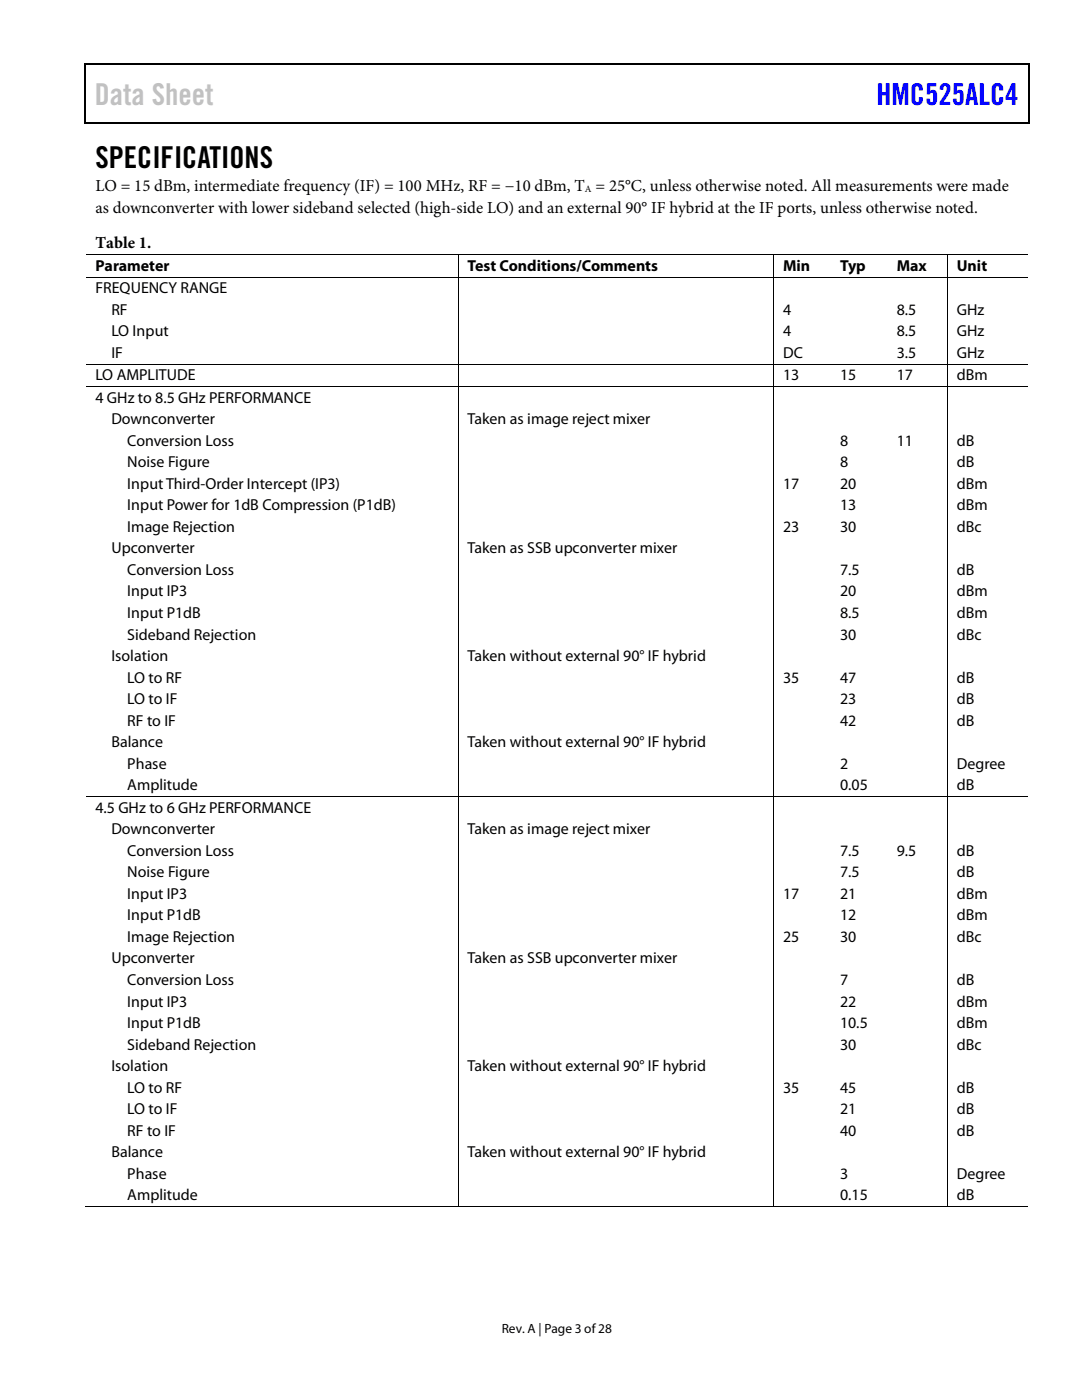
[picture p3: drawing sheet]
<svg xmlns="http://www.w3.org/2000/svg" width="216mm" height="279mm" viewBox="0 0 216 279" stroke-linecap="round" stroke-linejoin="round" font-family="sans-serif">
<defs><g id="words">
<text font-size="6" fill="#c1c1c1" x="18.9" y="20.9">Data Sheet</text>
<text font-size="6" fill="#00f" x="174.9" y="20.9">HMC525ALC4</text>
<text font-size="6" x="19" y="33.6">SPECIFICATIONS</text>
<g font-size="3.3">
<text x="19" y="38.1">LO = 15 dBm, intermediate frequency (IF) = 100 MHz, RF = −10 dBm, T = 25°C, unless otherwise noted. All measurements were made</text>
<text x="19.1" y="42.4">as downconverter with lower sideband selected (high-side LO) and an external 90° IF hybrid at the IF ports, unless otherwise noted.</text>
<text x="19" y="49.5">Table 1.</text>
</g>
<g font-size="3.2">
<text x="19" y="54.1">Parameter</text>
<text x="19" y="58.5">FREQUENCY RANGE</text>
<text x="93.3" y="54.1">Test Conditions/Comments</text>
<text x="156.3" y="54.1">Min</text>
<text x="167.6" y="54.1">Typ</text>
<text x="178.9" y="54.1">Max</text>
<text x="190.9" y="54.1">Unit</text>
<text x="22.2" y="62.8">RF</text>
<text x="156.3" y="62.8">4</text>
<text x="178.9" y="62.8">8.5</text>
<text x="190.9" y="62.8">GHz</text>
<text x="22.2" y="67.1">LO Input</text>
<text x="22.2" y="71.4">IF</text>
<text x="156.3" y="71.4">DC</text>
<text x="156.3" y="67.1">4</text>
<text x="178.9" y="71.4">3.5</text>
<text x="178.9" y="67.1">8.5</text>
<text x="190.9" y="71.4">GHz</text>
<text x="190.9" y="67.1">GHz</text>
<text x="19" y="75.9">LO AMPLITUDE</text>
<text x="156.3" y="75.9">13</text>
<text x="167.6" y="75.9">15</text>
<text x="178.9" y="75.9">17</text>
<text x="190.9" y="75.9">dBm</text>
<text x="19" y="80.4">4 GHz to 8.5 GHz PERFORMANCE</text>
<text x="22.2" y="84.7">Downconverter</text>
<text x="25.4" y="89">Conversion Loss</text>
<text x="93.3" y="84.7">Taken as image reject mixer</text>
<text x="167.6" y="89">8</text>
<text x="178.9" y="89">11</text>
<text x="190.9" y="89">dB</text>
<text x="25.4" y="93.3">Noise Figure</text>
<text x="167.6" y="93.3">8</text>
<text x="190.9" y="93.3">dB</text>
<text x="25.4" y="97.6">Input Third-Order Intercept (IP3)</text>
<text x="25.4" y="101.9">Input Power for 1dB Compression (P1dB)</text>
<text x="156.3" y="97.6">17</text>
<text x="167.6" y="97.6">20</text>
<text x="167.6" y="101.9">13</text>
<text x="190.9" y="97.6">dBm</text>
<text x="190.9" y="101.9">dBm</text>
<text x="25.4" y="106.2">Image Rejection</text>
<text x="156.3" y="106.2">23</text>
<text x="167.6" y="106.2">30</text>
<text x="190.9" y="106.2">dBc</text>
<text x="22.2" y="110.4">Upconverter</text>
<text x="93.3" y="110.4">Taken as SSB upconverter mixer</text>
<text x="25.4" y="114.8">Conversion Loss</text>
<text x="25.4" y="119">Input IP3</text>
<text x="167.6" y="119">20</text>
<text x="167.6" y="114.8">7.5</text>
<text x="190.9" y="119">dBm</text>
<text x="190.9" y="114.8">dB</text>
<text x="25.4" y="123.4">Input P1dB</text>
<text x="167.6" y="123.4">8.5</text>
<text x="190.9" y="123.4">dBm</text>
<text x="22.2" y="132">Isolation</text>
<text x="25.4" y="127.6">Sideband Rejection</text>
<text x="93.3" y="132">Taken without external 90° IF hybrid</text>
<text x="167.6" y="127.6">30</text>
<text x="190.9" y="127.6">dBc</text>
<text x="25.4" y="136.2">LO to RF</text>
<text x="156.3" y="136.2">35</text>
<text x="167.6" y="136.2">47</text>
<text x="190.9" y="136.2">dB</text>
<text x="25.4" y="140.5">LO to IF</text>
<text x="167.6" y="140.5">23</text>
<text x="190.9" y="140.5">dB</text>
<text x="22.2" y="149.1">Balance</text>
<text x="25.4" y="144.8">RF to IF</text>
<text x="93.3" y="149.1">Taken without external 90° IF hybrid</text>
<text x="167.6" y="144.8">42</text>
<text x="190.9" y="144.8">dB</text>
<text x="25.4" y="153.4">Phase</text>
<text x="167.6" y="153.4">2</text>
<text x="190.9" y="153.4">Degree</text>
<text x="25.4" y="157.7">Amplitude</text>
<text x="167.6" y="157.7">0.05</text>
<text x="190.9" y="157.7">dB</text>
<text x="19" y="162.2">4.5 GHz to 6 GHz PERFORMANCE</text>
<text x="22.2" y="166.5">Downconverter</text>
<text x="93.3" y="166.5">Taken as image reject mixer</text>
<text x="25.4" y="170.8">Conversion Loss</text>
<text x="167.6" y="170.8">7.5</text>
<text x="178.9" y="170.8">9.5</text>
<text x="190.9" y="170.8">dB</text>
<text x="25.4" y="175.1">Noise Figure</text>
<text x="25.4" y="179.4">Input IP3</text>
<text x="156.3" y="179.4">17</text>
<text x="167.6" y="175.1">7.5</text>
<text x="167.6" y="179.4">21</text>
<text x="190.9" y="175.1">dB</text>
<text x="190.9" y="179.4">dBm</text>
<text x="25.4" y="183.7">Input P1dB</text>
<text x="167.6" y="183.7">12</text>
<text x="190.9" y="183.7">dBm</text>
<text x="25.4" y="188">Image Rejection</text>
<text x="156.3" y="188">25</text>
<text x="167.6" y="188">30</text>
<text x="190.9" y="188">dBc</text>
<text x="22.2" y="192.3">Upconverter</text>
<text x="25.4" y="196.6">Conversion Loss</text>
<text x="93.3" y="192.3">Taken as SSB upconverter mixer</text>
<text x="167.6" y="196.6">7</text>
<text x="190.9" y="196.6">dB</text>
<text x="25.4" y="200.9">Input IP3</text>
<text x="167.6" y="200.9">22</text>
<text x="190.9" y="200.9">dBm</text>
<text x="25.4" y="205.1">Input P1dB</text>
<text x="25.4" y="209.5">Sideband Rejection</text>
<text x="167.6" y="205.1">10.5</text>
<text x="167.6" y="209.5">30</text>
<text x="190.9" y="205.1">dBm</text>
<text x="190.9" y="209.5">dBc</text>
<text x="22.2" y="213.7">Isolation</text>
<text x="93.3" y="213.7">Taken without external 90° IF hybrid</text>
<text x="25.4" y="218.1">LO to RF</text>
<text x="156.3" y="218.1">35</text>
<text x="167.6" y="218.1">45</text>
<text x="190.9" y="218.1">dB</text>
<text x="25.4" y="222.3">LO to IF</text>
<text x="25.4" y="226.7">RF to IF</text>
<text x="167.6" y="226.7">40</text>
<text x="167.6" y="222.3">21</text>
<text x="190.9" y="226.7">dB</text>
<text x="190.9" y="222.3">dB</text>
<text x="22.2" y="230.9">Balance</text>
<text x="93.3" y="230.9">Taken without external 90° IF hybrid</text>
<text x="25.4" y="235.2">Phase</text>
<text x="25.4" y="239.5">Amplitude</text>
<text x="167.6" y="239.5">0.15</text>
<text x="167.6" y="235.2">3</text>
<text x="190.9" y="239.5">dB</text>
<text x="190.9" y="235.2">Degree</text>
</g>
<text font-size="2.7" x="100.1" y="266">Rev. A | Page 3 of28</text>
<text font-size="1.9" x="116.7" y="38.3">A</text>
</g></defs>
<g fill="#000">
<path d="M16.9 12.7h.2v1h-.2zM16.9 12.7h.2v.3h-.2zM82.5 12.7h.3v.3h-.3zM205.1 12.7h.3v1h-.3zM205.1 12.7h.3v.3h-.3zM16.9 24.4h.2v.2h-.2zM82.3 24.4h.2v.2h-.2zM205.1 24.4h.3v.2h-.3zM91.3 50.7h.2v.2h-.2zM91.3 55.2h.2v.2h-.2zM154.3 50.7h.1v.2h-.1zM154.3 55.2h.1v.2h-.1z"/>
<path d="M165.7 50.7h.2v.2h-.2zM165.7 55.2h.2v.2h-.2zM177 50.7h.2v.2h-.2zM177 55.2h.2v.2h-.2zM188.9 50.7h.2v.2h-.2zM188.9 55.2h.2v.2h-.2zM91.3 72.6h.2v.2h-.2zM91.3 77h.2v.2h-.2zM154.3 72.6h.1v.2h-.1zM154.3 77h.1v.2h-.1zM165.7 72.6h.2v.2h-.2zM165.7 77h.2v.2h-.2z"/>
<path d="M177 72.6h.2v.2h-.2zM177 77h.2v.2h-.2zM188.9 72.6h.2v.2h-.2zM188.9 77h.2v.2h-.2zM91.3 158.9h.2v.1h-.2zM154.3 158.9h.1v.1h-.1zM165.7 158.9h.2v.1h-.2zM177 158.9h.2v.1h-.2zM188.9 158.9h.2v.1h-.2zM91.3 240.7h.2v.2h-.2zM154.3 240.7h.1v.2h-.1zM165.5 240.7h.2v.2h-.2z"/>
<path d="M176.8 240.7h.2v.2h-.2zM188.9 240.7h.2v.2h-.2z"/>
</g>
<path d="M17 13.7v10.7M17.1 12.8h65.4M82.8 12.8h122.3M205.2 13.7v10.7M17.1 24.5h188" fill="none" stroke="#000" stroke-width=".25"/>
<g fill="none" stroke="#000" stroke-width=".2">
<path d="M17.1 50.8h74.2M17.1 55.3h74.2M91.4 50.9v4.3M91.4 55.4v17.2M91.5 50.8h62.8M91.5 55.3h62.8M154.3 50.9v4.3M154.3 55.4v17.2M154.4 50.8h11.3M154.4 55.3h11.3M165.9 50.8h11.1M165.9 55.3h11.1"/>
<path d="M177.2 50.8h11.7M177.2 55.3h11.7M189 50.9v4.3M189 55.4v17.2M189.1 50.8h16M189.1 55.3h16M17.1 72.7h74.2M17.1 77.1h74.2M91.4 72.8v4.2M91.4 77.2v81.7M91.5 72.7h62.8M91.5 77.1h62.8"/>
<path d="M154.3 72.8v4.2M154.3 77.2v81.7M154.4 72.7h11.3M154.4 77.1h11.3M165.9 72.7h11.1M165.9 77.1h11.1M177.2 72.7h11.7M177.2 77.1h11.7M189 72.8v4.2M189 77.2v81.7M189.1 72.7h16M189.1 77.1h16"/>
<path d="M17.1 159h74.2M91.4 159v81.7M91.5 159h62.8M154.3 159v81.7M154.4 159h11.3M165.9 159h11.1M177.2 159h11.7M189 159v81.7M189.1 159h16M16.9 240.8h74.4M91.5 240.8h62.8M154.4 240.8h34.5"/>
<path d="M189.1 240.8h16"/>
</g>
<use href="#words"/>
</svg>
